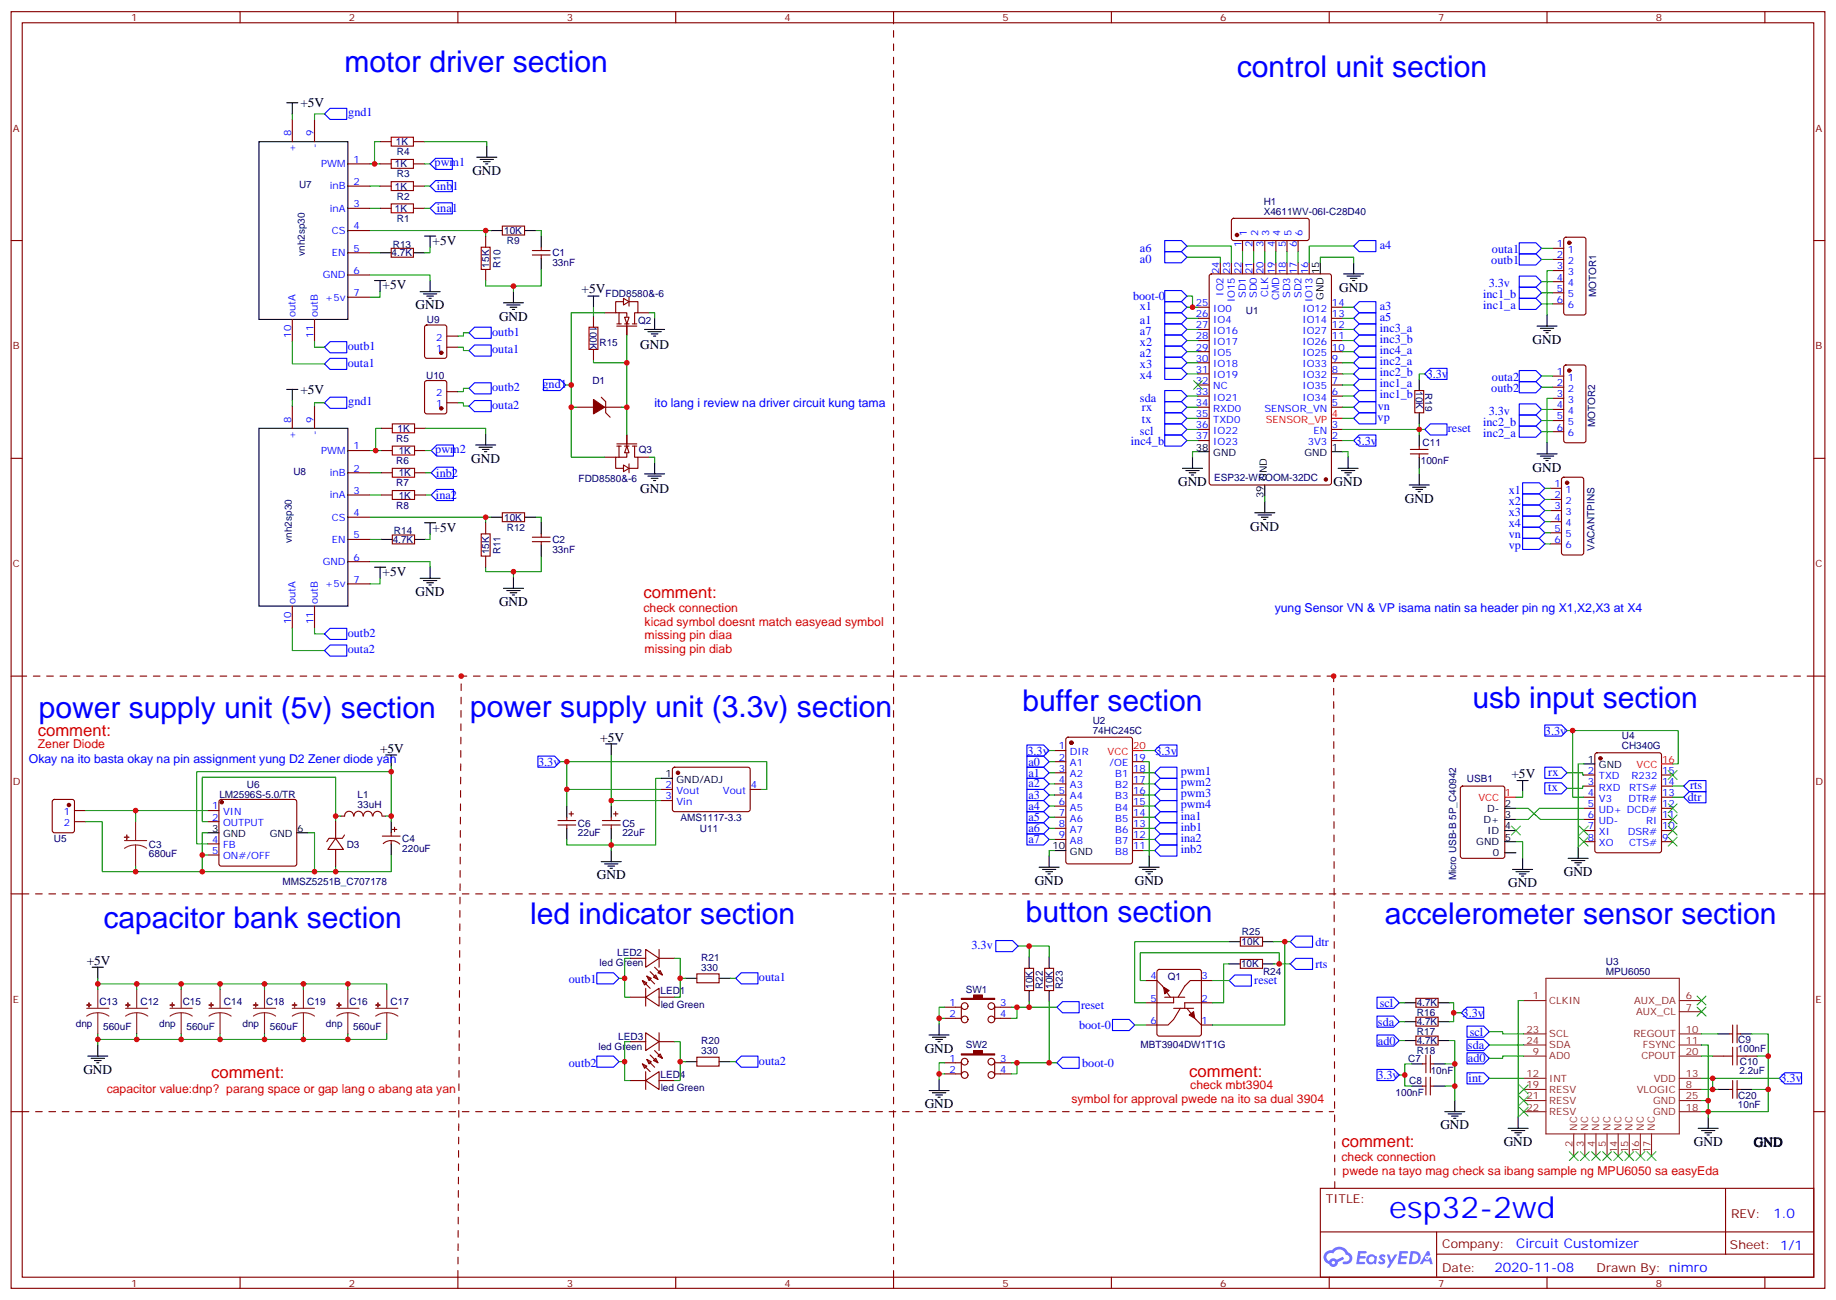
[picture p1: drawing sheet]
<svg xmlns="http://www.w3.org/2000/svg" width="583mm" height="413mm" viewBox="0 0 583 413" stroke-linecap="round" stroke-linejoin="round" font-family="sans-serif">
<defs><g id="words">
<g font-size="9.5" fill="#00f">
<text x="109.4" y="22.8">motor driver section</text>
<text x="392.6" y="24.5">control unit section</text>
<text x="149.2" y="227.7">power supply unit (3.3v) section</text>
<text x="324.6" y="225.6">buffer section</text>
<text x="467.4" y="224.9">usb input section</text>
<text x="12.3" y="228.1">power supply unit (5v) section</text>
<text x="168.3" y="293.3">led indicator section</text>
<text x="325.6" y="292.6">button section</text>
<text x="439.6" y="293.3">accelerometer sensor section</text>
<text x="32.8" y="294.7">capacitor bank section</text>
<text x="441" y="386.8">esp32-2wd</text>
</g>
<g font-size="5.3" fill="#f00">
<text x="204.3" y="190">comment:</text>
<text x="12" y="233.7">comment:</text>
<text x="67" y="342.4">comment:</text>
<text x="377.5" y="342">comment:</text>
<text x="425.8" y="364.2">comment:</text>
</g>
<g font-size="4.2">
<text x="95.4" y="34.1">+5V</text>
<text x="149.9" y="55.6">GND</text>
<text x="137.3" y="77.8">+5V</text>
<text x="121.5" y="91.9">+5V</text>
<text x="184.6" y="92.9">+5V</text>
<text x="425.1" y="92.6">GND</text>
<text x="131.9" y="98.2">GND</text>
<text x="158.4" y="101.8">GND</text>
<text x="203.2" y="110.7">GND</text>
<text x="486.5" y="109.2">GND</text>
<text x="95.4" y="125.1">+5V</text>
<text x="149.6" y="146.9">GND</text>
<text x="486.5" y="149.8">GND</text>
<text x="373.9" y="154.3">GND</text>
<text x="423.3" y="154.3">GND</text>
<text x="203.2" y="156.5">GND</text>
<text x="445.9" y="159.6">GND</text>
<text x="137.3" y="168.8">+5V</text>
<text x="396.9" y="168.5">GND</text>
<text x="121.5" y="182.9">+5V</text>
<text x="131.9" y="189.3">GND</text>
<text x="158.4" y="192.4">GND</text>
<text x="120.6" y="239">+5V</text>
<text x="190.5" y="235.5">+5V</text>
<text x="479.8" y="247.1">+5V</text>
<text x="189.4" y="279.2">GND</text>
<text x="328.4" y="281">GND</text>
<text x="360.2" y="281">GND</text>
<text x="478.7" y="281.7">GND</text>
<text x="496.4" y="278.2">GND</text>
<text x="27.5" y="306.4">+5V</text>
<text x="293.5" y="334.3">GND</text>
<text x="26.5" y="341">GND</text>
<text x="293.5" y="351.9">GND</text>
<text x="457.2" y="358.6">GND</text>
<text x="477.3" y="363.9">GND</text>
<text x="537.6" y="363.9">GND</text>
<text x="556.7" y="364.2">GND</text>
</g>
<g font-size="4.2" fill="#00f">
<text x="562.9" y="386.6">1.0</text>
<text x="481.3" y="396.1">Circuit Customizer</text>
<text x="474.4" y="403.9">2020-11-08</text>
</g>
<g font-size="3.9" fill="#00f">
<text x="110.5" y="36.7">gnd1</text>
<text x="138" y="52.6">pwm1</text>
<text x="138.7" y="60.3">inb1</text>
<text x="138.7" y="67.4">ina1</text>
<text x="361.8" y="83.4">a0</text>
<text x="361.8" y="79.9">a6</text>
<text x="438" y="78.9">a4</text>
<text x="473.4" y="84">outb1</text>
<text x="473.6" y="80.5">outa1</text>
<text x="359.7" y="95.3">boot-0</text>
<text x="470.8" y="94.7">inc1_b</text>
<text x="472.5" y="91.1">3.3v</text>
<text x="361.8" y="98.4">x1</text>
<text x="438" y="101.8">a5</text>
<text x="438" y="98.3">a3</text>
<text x="470.8" y="98.2">inc1_a</text>
<text x="156.2" y="106.6">outb1</text>
<text x="361.8" y="102.8">a1</text>
<text x="361.8" y="106.4">a7</text>
<text x="438" y="105.4">inc3_a</text>
<text x="110.4" y="111.2">outb1</text>
<text x="156.2" y="112.2">outa1</text>
<text x="361.8" y="109.9">x2</text>
<text x="361.8" y="113.4">a2</text>
<text x="438" y="112.4">inc4_a</text>
<text x="438" y="108.9">inc3_b</text>
<text x="110.4" y="116.4">outa1</text>
<text x="361.8" y="116.9">x3</text>
<text x="438" y="119.5">inc2_b</text>
<text x="438" y="115.9">inc2_a</text>
<text x="452.9" y="120">3.3v</text>
<text x="156.2" y="124.2">outb2</text>
<text x="172.2" y="123.1">gnd1</text>
<text x="361.8" y="120.5">x4</text>
<text x="438" y="123">inc1_a</text>
<text x="473.4" y="124.5">outb2</text>
<text x="473.6" y="121">outa2</text>
<text x="110.5" y="128.4">gnd1</text>
<text x="156.2" y="129.9">outa2</text>
<text x="207.8" y="129.3">ito lang i review na driver circuit kung tama</text>
<text x="361.8" y="127.5">sda</text>
<text x="362.5" y="130.6">rx</text>
<text x="437.3" y="130.1">vn</text>
<text x="438" y="126.5">inc1_b</text>
<text x="472.5" y="131.7">3.3v</text>
<text x="362.5" y="134.4">tx</text>
<text x="437.3" y="133.6">vp</text>
<text x="459.6" y="137.2">reset</text>
<text x="470.8" y="135.3">inc2_b</text>
<text x="138.2" y="144">pwm2</text>
<text x="359" y="141.1">inc4_b</text>
<text x="361.8" y="138.1">scl</text>
<text x="430.3" y="141.1">3.3v</text>
<text x="470.8" y="138.8">inc2_a</text>
<text x="138.5" y="151.4">inb2</text>
<text x="138.4" y="158.4">ina2</text>
<text x="478.9" y="156.8">x1</text>
<text x="478.9" y="160.3">x2</text>
<text x="478.9" y="163.9">x3</text>
<text x="478.9" y="167.4">x4</text>
<text x="478.9" y="170.9">vn</text>
<text x="478.9" y="174.4">vp</text>
<text x="404.6" y="194.2">yung Sensor VN &amp; VP isama natin sa header pin ng X1,X2,X3 at X4</text>
<text x="110.4" y="202.2">outb2</text>
<text x="110.4" y="207.5">outa2</text>
<text x="490.4" y="233.2">3.3v</text>
<text x="326.1" y="239.6">3.3v</text>
<text x="366.8" y="239.6">3.3v</text>
<text x="9.2" y="242.2">Okay na ito basta okay na pin assignment yung D2 Zener diode yan</text>
<text x="170.8" y="243.1">3.3v</text>
<text x="326.5" y="243.1">a0</text>
<text x="326.5" y="246.6">a1</text>
<text x="326.5" y="249.8">a2</text>
<text x="374.8" y="246.1">pwm1</text>
<text x="374.8" y="249.6">pwm2</text>
<text x="491.5" y="246.3">rx</text>
<text x="491.5" y="251.2">tx</text>
<text x="536.5" y="250.5">rts</text>
<text x="326.5" y="253.7">a3</text>
<text x="326.5" y="257.2">a4</text>
<text x="374.8" y="253.2">pwm3</text>
<text x="374.8" y="256.7">pwm4</text>
<text x="535.8" y="254.4">dtr</text>
<text x="326.5" y="260.7">a5</text>
<text x="374.8" y="260.2">ina1</text>
<text x="374.8" y="263.7">inb1</text>
<text x="326.5" y="264.3">a6</text>
<text x="326.5" y="267.8">a7</text>
<text x="374.8" y="267.3">ina2</text>
<text x="374.8" y="270.8">inb2</text>
<text x="308.4" y="301.3">3.3v</text>
<text x="417.5" y="300.2">dtr</text>
<text x="240.9" y="311.5">outa1</text>
<text x="417.5" y="307.3">rts</text>
<text x="180.6" y="312.2">outb1</text>
<text x="398.1" y="312.6">reset</text>
<text x="343.1" y="320.3">reset</text>
<text x="438" y="319.6">scl</text>
<text x="464.3" y="322.8">3.3v</text>
<text x="342.5" y="326.7">boot-0</text>
<text x="437.4" y="325.6">sda</text>
<text x="466.5" y="328.8">scl</text>
<text x="437.4" y="331.6">ad0</text>
<text x="466" y="333">sda</text>
<text x="180.6" y="338.7">outb2</text>
<text x="240.9" y="338">outa2</text>
<text x="343.5" y="338.7">boot-0</text>
<text x="466" y="337.3">ad0</text>
<text x="437.2" y="342.6">3.3v</text>
<text x="466.2" y="343.6">int</text>
<text x="565.2" y="343.6">3.3v</text>
</g>
<g font-size="3.9" fill="#f00">
<text x="204.3" y="194.2">check connection</text>
<text x="204.6" y="198.8">kicad symbol doesnt match easyead symbol</text>
<text x="204.6" y="203">missing pin diaa</text>
<text x="204.6" y="207.3">missing pin diab</text>
<text x="12" y="237.6">Zener Diode</text>
<text x="33.9" y="347">capacitor value:dnp? parang space or gap lang o abang ata yan</text>
<text x="377.8" y="345.9">check mbt3904</text>
<text x="340.1" y="350.1">symbol for approval pwede na ito sa dual 3904</text>
<text x="425.8" y="368.5">check connection</text>
<text x="426.2" y="373.1">pwede na tayo mag check sa ibang sample ng MPU6050 sa easyEda</text>
</g>
<g font-size="3.9" fill="#800">
<text x="420.9" y="381.9">TITLE:</text>
<text x="549.5" y="386.6">REV:</text>
<text x="457.8" y="396.1">Company:</text>
<text x="549.1" y="396.7">Sheet: 1/1</text>
<text x="457.8" y="403.8">Date:</text>
<text x="506.8" y="403.8">Drawn By: nimro</text>
</g>
<g font-size="3.2" fill="#800">
<text x="41.6" y="6.7">1</text>
<text x="110.8" y="6.7">2</text>
<text x="179.9" y="6.7">3</text>
<text x="249.1" y="6.7">4</text>
<text x="318.2" y="6.7">5</text>
<text x="387.3" y="6.7">6</text>
<text x="456.5" y="6.7">7</text>
<text x="525.6" y="6.7">8</text>
<text x="4.1" y="41.8">A</text>
<text x="576.3" y="41.8">A</text>
<text x="4.1" y="110.9">B</text>
<text x="576.3" y="110.9">B</text>
<text x="4.1" y="180.1">C</text>
<text x="576.3" y="180.1">C</text>
<text x="4.1" y="249.2">D</text>
<text x="576.3" y="249.2">D</text>
<text x="4.1" y="318.4">E</text>
<text x="576.3" y="318.4">E</text>
<text x="41.6" y="408.5">1</text>
<text x="110.8" y="408.5">2</text>
<text x="179.9" y="408.5">3</text>
<text x="249.1" y="408.5">4</text>
<text x="318.2" y="408.5">5</text>
<text x="387.3" y="408.5">6</text>
<text x="456.5" y="408.5">7</text>
<text x="525.6" y="408.5">8</text>
</g>
<g font-size="3.2" fill="#00f">
<text x="92.4" y="43.2" transform="rotate(-90 92.4 43.2)">8</text>
<text x="99.5" y="43.2" transform="rotate(-90 99.5 43.2)">9</text>
<text x="100.9" y="47.1" transform="rotate(-90 100.9 47.1)">-</text>
<text x="93.8" y="48.3" transform="rotate(-90 93.8 48.3)">+</text>
<text x="102" y="53.1">PWM</text>
<text x="112.2" y="51.7">1</text>
<text x="112.2" y="58.7">2</text>
<text x="104.7" y="60.1">inB</text>
<text x="112.2" y="65.8">3</text>
<text x="104.7" y="67.2">inA</text>
<text x="105.3" y="74.3">CS</text>
<text x="112.2" y="72.8">4</text>
<text x="395.8" y="75.1" transform="rotate(-90 395.8 75.1)">1</text>
<text x="399.3" y="75.1" transform="rotate(-90 399.3 75.1)">2</text>
<text x="402.9" y="75.1" transform="rotate(-90 402.9 75.1)">3</text>
<text x="406.4" y="75.1" transform="rotate(-90 406.4 75.1)">4</text>
<text x="409.9" y="75.1" transform="rotate(-90 409.9 75.1)">5</text>
<text x="413.5" y="75.1" transform="rotate(-90 413.5 75.1)">6</text>
<text x="105.3" y="81.3">EN</text>
<text x="112.2" y="79.9">5</text>
<text x="394.1" y="78.6" transform="rotate(-90 394.1 78.6)">1</text>
<text x="397.6" y="78.6" transform="rotate(-90 397.6 78.6)">2</text>
<text x="401.1" y="78.6" transform="rotate(-90 401.1 78.6)">3</text>
<text x="404.6" y="78.6" transform="rotate(-90 404.6 78.6)">4</text>
<text x="408.2" y="78.6" transform="rotate(-90 408.2 78.6)">5</text>
<text x="411.7" y="78.6" transform="rotate(-90 411.7 78.6)">6</text>
<text x="494.2" y="78.5">1</text>
<text x="494.2" y="82">2</text>
<text x="497.7" y="80.3">1</text>
<text x="497.7" y="83.8">2</text>
<text x="102.4" y="88.4">GND</text>
<text x="112.2" y="87">6</text>
<text x="387" y="87.1" transform="rotate(-90 387 87.1)">24</text>
<text x="390.5" y="87.1" transform="rotate(-90 390.5 87.1)">23</text>
<text x="394.1" y="87.1" transform="rotate(-90 394.1 87.1)">22</text>
<text x="397.6" y="87.1" transform="rotate(-90 397.6 87.1)">21</text>
<text x="401.1" y="87.1" transform="rotate(-90 401.1 87.1)">20</text>
<text x="404.6" y="87.1" transform="rotate(-90 404.6 87.1)">19</text>
<text x="408.2" y="87.1" transform="rotate(-90 408.2 87.1)">18</text>
<text x="411.7" y="87.1" transform="rotate(-90 411.7 87.1)">17</text>
<text x="415.2" y="87.1" transform="rotate(-90 415.2 87.1)">16</text>
<text x="494.2" y="85.5">3</text>
<text x="494.2" y="89.1">4</text>
<text x="497.7" y="87.3">3</text>
<text x="103.2" y="95.4">+5v</text>
<text x="112.2" y="94">7</text>
<text x="388.4" y="93.9" transform="rotate(-90 388.4 93.9)">IO2</text>
<text x="391.9" y="95.9" transform="rotate(-90 391.9 95.9)">IO15</text>
<text x="395.5" y="94.6" transform="rotate(-90 395.5 94.6)">SD1</text>
<text x="399" y="94.6" transform="rotate(-90 399 94.6)">SD0</text>
<text x="402.5" y="94.2" transform="rotate(-90 402.5 94.2)">CLK</text>
<text x="406" y="95.4" transform="rotate(-90 406 95.4)">CMD</text>
<text x="409.6" y="94.6" transform="rotate(-90 409.6 94.6)">SD3</text>
<text x="413.1" y="94.6" transform="rotate(-90 413.1 94.6)">SD2</text>
<text x="416.6" y="95.9" transform="rotate(-90 416.6 95.9)">IO13</text>
<text x="494.2" y="92.6">5</text>
<text x="497.7" y="90.8">4</text>
<text x="497.7" y="94.4">5</text>
<text x="93.8" y="100.7" transform="rotate(-90 93.8 100.7)">outA</text>
<text x="100.9" y="100.7" transform="rotate(-90 100.9 100.7)">outB</text>
<text x="379.6" y="100.7">26</text>
<text x="379.6" y="97.2">25</text>
<text x="385.1" y="99">IO0</text>
<text x="413.5" y="99">IO12</text>
<text x="422.8" y="97.2">14</text>
<text x="422.8" y="100.7">13</text>
<text x="494.2" y="96.1">6</text>
<text x="497.7" y="97.9">6</text>
<text x="92.4" y="107.2" transform="rotate(-90 92.4 107.2)">10</text>
<text x="99.5" y="107.2" transform="rotate(-90 99.5 107.2)">11</text>
<text x="379.6" y="107.8">28</text>
<text x="379.6" y="104.2">27</text>
<text x="385.1" y="106">IO16</text>
<text x="385.1" y="102.5">IO4</text>
<text x="413.5" y="102.5">IO14</text>
<text x="413.5" y="106">IO27</text>
<text x="422.8" y="104.2">12</text>
<text x="422.8" y="107.8">11</text>
<text x="138.5" y="111.7">1</text>
<text x="138.5" y="108.1">2</text>
<text x="379.6" y="111.3">29</text>
<text x="385.1" y="113.1">IO5</text>
<text x="385.1" y="109.5">IO17</text>
<text x="413.5" y="109.5">IO26</text>
<text x="413.5" y="113.1">IO25</text>
<text x="422.8" y="111.3">10</text>
<text x="379.6" y="118.4">31</text>
<text x="379.6" y="114.8">30</text>
<text x="385.1" y="116.6">IO18</text>
<text x="413.5" y="116.6">IO33</text>
<text x="422.8" y="114.8">9</text>
<text x="422.8" y="118.4">8</text>
<text x="494.2" y="119.1">1</text>
<text x="138.5" y="125.8">2</text>
<text x="379.6" y="125.4">33</text>
<text x="379.6" y="121.9">32</text>
<text x="385.1" y="123.6">NC</text>
<text x="385.1" y="120.1">IO19</text>
<text x="413.5" y="120.1">IO32</text>
<text x="413.5" y="123.6">IO35</text>
<text x="422.8" y="121.9">7</text>
<text x="422.8" y="125.4">6</text>
<text x="494.2" y="122.6">2</text>
<text x="497.7" y="120.8">1</text>
<text x="497.7" y="124.4">2</text>
<text x="138.5" y="129.3">1</text>
<text x="379.6" y="128.9">34</text>
<text x="385.1" y="130.7">RXD0</text>
<text x="385.1" y="127.2">IO21</text>
<text x="401.3" y="130.7">SENSOR_VN</text>
<text x="413.5" y="127.2">IO34</text>
<text x="422.8" y="128.9">5</text>
<text x="494.2" y="126.1">3</text>
<text x="494.2" y="129.6">4</text>
<text x="497.7" y="127.9">3</text>
<text x="497.7" y="131.4">4</text>
<text x="92.4" y="134.2" transform="rotate(-90 92.4 134.2)">8</text>
<text x="99.5" y="134.2" transform="rotate(-90 99.5 134.2)">9</text>
<text x="379.6" y="136">36</text>
<text x="379.6" y="132.5">35</text>
<text x="385.1" y="137.8">IO22</text>
<text x="385.1" y="134.2">TXD0</text>
<text x="416.9" y="137.8">EN</text>
<text x="422.8" y="136">3</text>
<text x="494.2" y="133.2">5</text>
<text x="494.2" y="136.7">6</text>
<text x="497.7" y="134.9">5</text>
<text x="93.8" y="139.3" transform="rotate(-90 93.8 139.3)">+</text>
<text x="100.9" y="138.1" transform="rotate(-90 100.9 138.1)">-</text>
<text x="112.2" y="142.7">1</text>
<text x="379.6" y="139.5">37</text>
<text x="385.1" y="141.3">IO23</text>
<text x="415.1" y="141.3">3V3</text>
<text x="422.8" y="139.5">2</text>
<text x="497.7" y="138.5">6</text>
<text x="102" y="144.1">PWM</text>
<text x="112.2" y="149.8">2</text>
<text x="104.7" y="151.2">inB</text>
<text x="493.5" y="154.7">1</text>
<text x="104.7" y="158.2">inA</text>
<text x="112.2" y="156.8">3</text>
<text x="493.5" y="158.2">2</text>
<text x="493.5" y="161.7">3</text>
<text x="497" y="156.5">1</text>
<text x="497" y="160">2</text>
<text x="105.3" y="165.3">CS</text>
<text x="112.2" y="163.9">4</text>
<text x="493.5" y="165.3">4</text>
<text x="497" y="163.5">3</text>
<text x="497" y="167">4</text>
<text x="105.3" y="172.3">EN</text>
<text x="112.2" y="170.9">5</text>
<text x="493.5" y="168.8">5</text>
<text x="493.5" y="172.3">6</text>
<text x="497" y="170.6">5</text>
<text x="102.4" y="179.4">GND</text>
<text x="112.2" y="178">6</text>
<text x="497" y="174.1">6</text>
<text x="112.2" y="185">7</text>
<text x="93.8" y="191.7" transform="rotate(-90 93.8 191.7)">outA</text>
<text x="100.9" y="191.7" transform="rotate(-90 100.9 191.7)">outB</text>
<text x="103.2" y="186.4">+5v</text>
<text x="92.4" y="198.2" transform="rotate(-90 92.4 198.2)">10</text>
<text x="99.5" y="198.2" transform="rotate(-90 99.5 198.2)">11</text>
<text x="336.1" y="237.9">1</text>
<text x="339.6" y="239.7">DIR</text>
<text x="336.1" y="241.5">2</text>
<text x="336.1" y="245">3</text>
<text x="339.6" y="243.2">A1</text>
<text x="352.2" y="243.2">/OE</text>
<text x="359.7" y="245">18</text>
<text x="359.7" y="241.5">19</text>
<text x="504" y="245.7">2</text>
<text x="527.6" y="245.7">15</text>
<text x="211.2" y="250.3">2</text>
<text x="238.3" y="250.3">4</text>
<text x="336.1" y="248.5">4</text>
<text x="339.6" y="246.8">A2</text>
<text x="339.6" y="250.3">A3</text>
<text x="354" y="250.3">B2</text>
<text x="354" y="246.8">B1</text>
<text x="359.7" y="248.5">17</text>
<text x="504" y="249.2">3</text>
<text x="507.5" y="247.5">TXD</text>
<text x="507.5" y="251">RXD</text>
<text x="517.2" y="251">RTS#</text>
<text x="517.8" y="247.5">R232</text>
<text x="527.6" y="249.2">14</text>
<text x="67.3" y="257">1</text>
<text x="211.2" y="253.8">3</text>
<text x="214.7" y="252.1">Vout</text>
<text x="214.7" y="255.6">Vin</text>
<text x="229.5" y="252.1">Vout</text>
<text x="336.1" y="252.1">5</text>
<text x="336.1" y="255.6">6</text>
<text x="339.6" y="253.8">A4</text>
<text x="339.6" y="257.4">A5</text>
<text x="354" y="257.4">B4</text>
<text x="354" y="253.8">B3</text>
<text x="359.7" y="255.6">15</text>
<text x="359.7" y="252.1">16</text>
<text x="504" y="252.8">4</text>
<text x="504" y="256.3">5</text>
<text x="507.5" y="254.5">V3</text>
<text x="516.9" y="254.5">DTR#</text>
<text x="527.6" y="256.3">12</text>
<text x="527.6" y="252.8">13</text>
<text x="20.3" y="258.8">1</text>
<text x="20.3" y="262.3">2</text>
<text x="67.3" y="260.5">2</text>
<text x="70.8" y="258.8">VIN</text>
<text x="70.8" y="262.3">OUTPUT</text>
<text x="336.1" y="259.1">7</text>
<text x="336.1" y="262.6">8</text>
<text x="339.6" y="260.9">A6</text>
<text x="354" y="260.9">B5</text>
<text x="359.7" y="262.6">13</text>
<text x="359.7" y="259.1">14</text>
<text x="504" y="259.8">6</text>
<text x="504" y="263.3">7</text>
<text x="507.5" y="258.1">UD+ DCD#</text>
<text x="507.5" y="261.6">UD-</text>
<text x="522.6" y="261.6">RI</text>
<text x="527.6" y="263.3">10</text>
<text x="527.6" y="259.8">11</text>
<text x="67.3" y="267.6">4</text>
<text x="70.8" y="269.3">FB</text>
<text x="336.1" y="266.2">9</text>
<text x="339.6" y="264.4">A7</text>
<text x="339.6" y="267.9">A8</text>
<text x="354" y="267.9">B7</text>
<text x="354" y="264.4">B6</text>
<text x="359.7" y="269.7">11</text>
<text x="359.7" y="266.2">12</text>
<text x="504" y="266.9">8</text>
<text x="507.5" y="265.1">XI</text>
<text x="507.5" y="268.6">XO</text>
<text x="516.7" y="265.1">DSR#</text>
<text x="517.2" y="268.6">CTS#</text>
<text x="527.6" y="266.9">9</text>
<text x="67.3" y="271.1">5</text>
<text x="70.8" y="272.9">ON#/OFF</text>
<text x="354" y="271.5">B8</text>
<text x="365.2" y="311">4</text>
<text x="381.4" y="311">3</text>
<text x="301.4" y="319.4">1</text>
<text x="301.4" y="323">2</text>
<text x="317.5" y="319.4">3</text>
<text x="317.5" y="323">4</text>
<text x="365.2" y="318">5</text>
<text x="381.4" y="318">2</text>
<text x="365.2" y="325.1">6</text>
<text x="381.4" y="325.1">1</text>
<text x="301.4" y="337.1">1</text>
<text x="301.4" y="340.6">2</text>
<text x="317.5" y="337.1">3</text>
<text x="317.5" y="340.6">4</text>
</g>
<g font-size="3.2" fill="#000080">
<text x="125.7" y="46.1">1K</text>
<text x="125.3" y="53.2">1K</text>
<text x="126" y="49.3">R4</text>
<text x="94.9" y="59.6">U7</text>
<text x="126" y="56.3">R3</text>
<text x="125.3" y="60.2">1K</text>
<text x="126" y="63.4">R2</text>
<text x="401.1" y="65.1">H1</text>
<text x="125.3" y="67.3">1K</text>
<text x="126" y="70.4">R1</text>
<text x="401.1" y="68.3">X4611WV-06I-C28D40</text>
<text x="160" y="74.3">10K</text>
<text x="160.9" y="77.5">R9</text>
<text x="96.8" y="81.3" transform="rotate(-90 96.8 81.3)">vnh2sp30</text>
<text x="124.3" y="81.4">4.7K</text>
<text x="124.7" y="78.6">R13</text>
<text x="175.3" y="81.4">C1</text>
<text x="155.3" y="85" transform="rotate(-90 155.3 85)">15K</text>
<text x="158.8" y="85" transform="rotate(-90 158.8 85)">R10</text>
<text x="175.3" y="84.6">33nF</text>
<text x="192.2" y="94.4">FDD8580&amp;-6</text>
<text x="506.7" y="94.3" transform="rotate(-90 506.7 94.3)">MOTOR1</text>
<text x="395.5" y="99.8">U1</text>
<text x="135.5" y="102.6">U9</text>
<text x="187.2" y="103.6" transform="rotate(90 187.2 103.6)">100K</text>
<text x="202.6" y="102.9">Q2</text>
<text x="190.3" y="110">R15</text>
<text x="135.3" y="120.2">U10</text>
<text x="188" y="122">D1</text>
<text x="449.4" y="124.2" transform="rotate(90 449.4 124.2)">10K</text>
<text x="452.4" y="124.9" transform="rotate(90 452.4 124.9)">R19</text>
<text x="126.2" y="137.1">1K</text>
<text x="506.3" y="135.6" transform="rotate(-90 506.3 135.6)">MOTOR2</text>
<text x="125.8" y="140.3">R5</text>
<text x="202.8" y="143.8">Q3</text>
<text x="451.6" y="141.7">C11</text>
<text x="125.7" y="147.4">R6</text>
<text x="126.6" y="144.2">1K</text>
<text x="451" y="147.4">100nF</text>
<text x="93.1" y="151">U8</text>
<text x="125.7" y="154.4">R7</text>
<text x="126.6" y="151.2">1K</text>
<text x="183.6" y="153.1">FDD8580&amp;-6</text>
<text x="385.4" y="152.7">ESP32-WROOM-32DC</text>
<text x="125.7" y="161.5">R8</text>
<text x="126.6" y="158.3">1K</text>
<text x="160" y="165.4">10K</text>
<text x="92.6" y="172.3" transform="rotate(-90 92.6 172.3)">vnh2sp30</text>
<text x="124.7" y="172.4">4.7K</text>
<text x="125" y="169.6">R14</text>
<text x="160.9" y="168.5">R12</text>
<text x="175.3" y="172.4">C2</text>
<text x="155.3" y="176" transform="rotate(-90 155.3 176)">15K</text>
<text x="158.8" y="176.1" transform="rotate(-90 158.8 176.1)">R11</text>
<text x="175.3" y="175.6">33nF</text>
<text x="506.1" y="175" transform="rotate(-90 506.1 175)">VACANTPINS</text>
<text x="346.8" y="233">74HC245C</text>
<text x="346.9" y="229.8">U2</text>
<text x="514.8" y="237.7">CH340G</text>
<text x="514.8" y="234.7">U4</text>
<text x="78.3" y="250.1">U6</text>
<text x="465.6" y="248.3">USB1</text>
<text x="69.6" y="253.3">LM2596S-5.0/TR</text>
<text x="113.5" y="256.5">33uH</text>
<text x="113.5" y="253.4">L1</text>
<text x="183.4" y="262.4">C6</text>
<text x="197.6" y="262.4">C5</text>
<text x="216" y="260.6">AMS1117-3.3</text>
<text x="17.1" y="267.5">U5</text>
<text x="47.3" y="269.1">C3</text>
<text x="110.1" y="269.1">D3</text>
<text x="127.7" y="267.4">C4</text>
<text x="183.4" y="265.5">22uF</text>
<text x="197.6" y="265.5">22uF</text>
<text x="222.2" y="264.1">U11</text>
<text x="47.3" y="272.2">680uF</text>
<text x="127.7" y="270.5">220uF</text>
<text x="89.7" y="281.1">MMSZ5251B_C707178</text>
<text x="462.2" y="279.5" transform="rotate(-90 462.2 279.5)">Micro USB-B 5P_C40942</text>
<text x="394.2" y="296.9">R25</text>
<text x="195.9" y="303.6">LED2</text>
<text x="222.6" y="305.1">R21</text>
<text x="394.1" y="300">10K</text>
<text x="190.3" y="306.8">led Green</text>
<text x="222.6" y="308.2">330</text>
<text x="370.7" y="311.1">Q1</text>
<text x="393.9" y="307.1">10K</text>
<text x="400.9" y="309.7">R24</text>
<text x="509.8" y="309.6">MPU6050</text>
<text x="509.8" y="306.4">U3</text>
<text x="209.7" y="315.6">LED1</text>
<text x="306.5" y="315.3">SW1</text>
<text x="327.8" y="313.9" transform="rotate(-90 327.8 313.9)">10K</text>
<text x="331" y="314" transform="rotate(-90 331 314)">R22</text>
<text x="334.2" y="313.9" transform="rotate(-90 334.2 313.9)">10K</text>
<text x="337.3" y="314" transform="rotate(-90 337.3 314)">R23</text>
<text x="31.6" y="319.2">C13</text>
<text x="44.6" y="319.2">C12</text>
<text x="58" y="319.2">C15</text>
<text x="71.1" y="319.2">C14</text>
<text x="84.5" y="319.2">C18</text>
<text x="97.5" y="319.2">C19</text>
<text x="110.9" y="319.2">C16</text>
<text x="124" y="319.2">C17</text>
<text x="209.7" y="319.9">led Green</text>
<text x="449.7" y="319.5">4.7K</text>
<text x="449.8" y="322.6">R16</text>
<text x="24.1" y="326.2">dnp</text>
<text x="32.7" y="326.9">560uF</text>
<text x="50.5" y="326.2">dnp</text>
<text x="59.2" y="326.9">560uF</text>
<text x="77" y="326.2">dnp</text>
<text x="85.6" y="326.9">560uF</text>
<text x="103.4" y="326.2">dnp</text>
<text x="112.1" y="326.9">560uF</text>
<text x="449.7" y="325.5">4.7K</text>
<text x="449.8" y="328.6">R17</text>
<text x="190" y="333.3">led Green</text>
<text x="196.3" y="330.1">LED3</text>
<text x="222.6" y="334.6">330</text>
<text x="222.6" y="331.5">R20</text>
<text x="306.5" y="332.6">SW2</text>
<text x="362.1" y="332.6">MBT3904DW1T1G</text>
<text x="449.7" y="331.4">4.7K</text>
<text x="449.8" y="334.6">R18</text>
<text x="551.7" y="334">100nF</text>
<text x="551.8" y="331.2">C9</text>
<text x="447" y="337.2">C7</text>
<text x="454.2" y="341">10nF</text>
<text x="552.1" y="341.1">2.2uF</text>
<text x="552.3" y="338.2">C10</text>
<text x="209.7" y="342.1">LED4</text>
<text x="209.7" y="346.3">led Green</text>
<text x="447.3" y="344.2">C8</text>
<text x="443" y="348.1">100nF</text>
<text x="551.7" y="351.6">10nF</text>
<text x="551.8" y="348.8">C20</text>
</g>
<g font-size="3.2">
<text x="418.7" y="87.1" transform="rotate(-90 418.7 87.1)">15</text>
<text x="420.2" y="95.3" transform="rotate(-90 420.2 95.3)">GND</text>
<text x="379.6" y="143.1">38</text>
<text x="422.8" y="143.1">1</text>
<text x="385.1" y="144.8">GND</text>
<text x="414" y="144.8">GND</text>
<text x="402.2" y="152.7" transform="rotate(-90 402.2 152.7)">GND</text>
<text x="401.1" y="158.2" transform="rotate(-90 401.1 158.2)">39</text>
<text x="504" y="242.2">1</text>
<text x="507.5" y="243.9">GND</text>
<text x="211.2" y="246.8">1</text>
<text x="214.7" y="248.5">GND/ADJ</text>
<text x="472" y="257.7">D-</text>
<text x="477.7" y="256.3">2</text>
<text x="470.9" y="261.2">D+</text>
<text x="477.7" y="259.8">3</text>
<text x="477.7" y="263.3">4</text>
<text x="67.3" y="264.1">3</text>
<text x="70.8" y="265.8">GND</text>
<text x="85.6" y="265.8">GND</text>
<text x="94.4" y="264.1">6</text>
<text x="334.1" y="269.7">10</text>
<text x="468.6" y="268.3">GND</text>
<text x="472.1" y="264.8">ID</text>
<text x="477.7" y="266.9">5</text>
<text x="339.6" y="271.5">GND</text>
<text x="473.9" y="271.8">0</text>
</g>
<g font-size="3.2" fill="#f00">
<text x="401.8" y="134.2">SENSOR_VP</text>
<text x="422.8" y="132.5">4</text>
<text x="351.6" y="239.7">VCC</text>
<text x="359.7" y="237.9">20</text>
<text x="519.5" y="243.9">VCC</text>
<text x="527.6" y="242.2">16</text>
<text x="469.3" y="254.2">VCC</text>
<text x="477.7" y="252.8">1</text>
</g>
<g font-size="3.2" fill="#8d2323">
<text x="486.6" y="317.3">1</text>
<text x="535.2" y="317.3">6</text>
<text x="491.8" y="318.7">CLKIN</text>
<text x="518.7" y="318.7">AUX_DA</text>
<text x="519.3" y="322.3">AUX_CL</text>
<text x="535.2" y="320.9">7</text>
<text x="484.6" y="327.9">23</text>
<text x="491.8" y="329.3">SCL</text>
<text x="518.5" y="329.3">REGOUT</text>
<text x="535.2" y="327.9">10</text>
<text x="484.6" y="331.4">24</text>
<text x="486.6" y="335">9</text>
<text x="491.8" y="332.8">SDA</text>
<text x="521.5" y="332.8">FSYNC</text>
<text x="535.2" y="331.4">11</text>
<text x="535.2" y="335">20</text>
<text x="491.8" y="336.4">AD0</text>
<text x="521.1" y="336.4">CPOUT</text>
<text x="484.6" y="342">12</text>
<text x="484.6" y="345.5">19</text>
<text x="491.8" y="343.4">INT</text>
<text x="491.8" y="347">RESV</text>
<text x="519.5" y="347">VLOGIC</text>
<text x="524.9" y="343.4">VDD</text>
<text x="535.2" y="345.5">8</text>
<text x="535.2" y="342">13</text>
<text x="484.6" y="349.1">21</text>
<text x="484.6" y="352.6">22</text>
<text x="491.8" y="350.5">RESV</text>
<text x="524.7" y="350.5">GND</text>
<text x="535.2" y="352.6">18</text>
<text x="535.2" y="349.1">25</text>
<text x="491.8" y="354">RESV</text>
<text x="500.6" y="359" transform="rotate(-90 500.6 359)">NC</text>
<text x="504.1" y="359" transform="rotate(-90 504.1 359)">NC</text>
<text x="507.6" y="359" transform="rotate(-90 507.6 359)">NC</text>
<text x="511.2" y="359" transform="rotate(-90 511.2 359)">NC</text>
<text x="514.7" y="359" transform="rotate(-90 514.7 359)">NC</text>
<text x="518.2" y="359" transform="rotate(-90 518.2 359)">NC</text>
<text x="521.8" y="359" transform="rotate(-90 521.8 359)">NC</text>
<text x="524.7" y="354">GND</text>
<text x="525.3" y="359" transform="rotate(-90 525.3 359)">NC</text>
<text x="499.2" y="364.1" transform="rotate(-90 499.2 364.1)">2</text>
<text x="502.7" y="364.1" transform="rotate(-90 502.7 364.1)">3</text>
<text x="506.2" y="364.1" transform="rotate(-90 506.2 364.1)">4</text>
<text x="509.8" y="364.1" transform="rotate(-90 509.8 364.1)">5</text>
<text x="513.3" y="366.2" transform="rotate(-90 513.3 366.2)">14</text>
<text x="516.8" y="366.2" transform="rotate(-90 516.8 366.2)">15</text>
<text x="520.3" y="366.2" transform="rotate(-90 520.3 366.2)">16</text>
<text x="523.9" y="366.2" transform="rotate(-90 523.9 366.2)">17</text>
</g>
</g></defs>
<g fill="none" stroke="#870000" stroke-width=".35">
<path d="M3.5 3.7h575.8v405.3h-575.8zM7.1 7.2h568.6v398.3h-568.6zM76.2 3.7v3.5M145.3 3.7v3.5M214.5 3.7v3.5M283.6 3.7v3.5M352.8 3.7v3.5M421.9 3.7v3.5M491.1 3.7v3.5M560.2 3.7v3.5M3.5 76.4h3.6M575.7 76.4h3.6"/>
<path d="M3.5 145.5h3.6M575.7 145.5h3.6M3.5 214.7h3.6M575.7 214.7h3.6M3.5 283.8h3.6M575.7 283.8h3.6M3.5 353h3.6M575.7 353h3.6M419.1 377.3h156.6v28.2h-156.6zM547.7 377.3v20.9M419.1 391.1h156.5M456 398.2h119.6"/>
<path d="M456 391.1v14.2M76.2 405.5v3.5M145.3 405.5v3.5M214.5 405.5v3.5M283.6 405.5v3.5M352.8 405.5v3.5M421.9 405.5v3.5M491.1 405.5v3.5M560.2 405.5v3.5"/>
</g>
<g fill="#5487ff">
<path d="M438.1 398.5a1.22 1.22 0 0 1 1.7 .2l-.4 .6a.47 .47 0 0 0-.3-.4 .47 .47 0 0 0-.5 .2l.1 .2a1.14 1.14 0 0 1 .8 1.8 1.14 1.14 0 0 1-1.9 0l-.2-.2 .5-.6 .7 .5a.29 .29 0 0 0 .3-.3 .29 .29 0 0 0-.2-.3 1.04 1.04 0 0 1-.6-1.7z"/>
<path d="M431.1 397.2h2.3l.4 .2-.2 .5-1.8 .1-.1 .8h1.5l.3 .4-.3 .4h-1.6l-.2 1.1h1.7l.2 .3-.2 .3-2.6 .1z"/>
<path d="M444.2 397.2l2.7 .2-.1 .5-1.8 .1-.2 .8h1.6l.3 .4-.4 .4h-1.6l-.1 1.1h1.7l.2 .3-.2 .3-2.7 .1z"/>
<path d="M453 397.2h.7l.3 1.3-.6 .3a.69 .69 0 0 0-1 .3 .69 .69 0 0 0 .4 .9 .69 .69 0 0 0 .9-.6l.5-.2 .6 2.2h-.8l-.3-.9h-1.7l-.5 .9h-.8z"/>
<path d="M440.2 398.3h.8l.6 1.8 1.1-1.8h.9l-2.6 4.2h-.8l.9-1.5z"/>
<path d="M447.8 397.2l-.6 4.2h1.3a2.11 2.11 0 0 0 2.5-2.1 2.11 2.11 0 0 0-2.5-2.1zM448.5 398a1.43 1.43 0 0 1 1.6 1.6 1.43 1.43 0 0 1-2 1.1z"/>
<path d="M434.1 398.8a1.54 1.54 0 0 0-.1 2.2 1.54 1.54 0 0 0 2.1 .1l.7 .3 .3-2.3-.6-.3a1.49 1.49 0 0 0-2.4 0zM434.3 399.8a.95 .95 0 0 1 1.9 0 .95 .95 0 0 1-1.9 0z"/>
<path d="M420.8 397.6a2.18 2.18 0 0 0 1.1 3.7 1.44 1.44 0 0 0 1.6 .9 1.44 1.44 0 0 0 1.2-1.4l2-1.1-.5-.7-1.9 1a1.47 1.47 0 0 0-2.4 .4 1.39 1.39 0 0 1-.7-1.9 1.39 1.39 0 0 1 2-.5 2.12 2.12 0 0 1 2.2-1.3 2.12 2.12 0 0 1 1.9 1.7 1.14 1.14 0 0 1 1 1.4 1.14 1.14 0 0 1-1.6 .7 .43 .43 0 0 0-.5 .4 .43 .43 0 0 0 .4 .5 1.98 1.98 0 0 0 2.5-1.2 1.98 1.98 0 0 0-1.2-2.6 3.1 3.1 0 0 0-5.3-.6l-.9 .1zM422.7 400.9a.55 .55 0 0 1 1.1 0 .55 .55 0 0 1-1.1 0z"/>
<circle cx="453" cy="399.3" r=".26"/>
</g>
<g fill="none" stroke="#000" stroke-width=".35">
<path d="M82.2 45h28.2v56.4h-28.2zM419.1 83.4v3.6M380.3 143.4h3.5M401.5 154v3.5M422.6 143.4h3.6M477.7 256.6h3.5M502.7 242.5h3.5M66 264.4h3.5M94.2 264.4h3.5M334.8 270.1h3.5M477.7 260.2h3.5M477.7 263.7h3.5"/>
<path d="M477.7 267.2h3.5M477.7 270.8h3.5"/>
</g>
<g fill="none" stroke="#870000" stroke-width=".35">
<path d="M92.8 37.9v7.1M99.8 37.9v7.1M110.4 52h7.1M110.4 59.1h7.1M110.4 66.1h7.1M110.4 73.2h7.1M110.4 80.3h7.1M110.4 87.3h7.1M110.4 94.4h7.1M191.9 99.3h3.5M196.5 99.3v3.5M197.9 95.8h-2.5v3.5h3.6v7.1"/>
<path d="M199.7 94.4v2.8M199.7 95.8h2.8v3.5h-1.1v3.5M202.5 99.3h3.5M380.3 97.5h3.5M384.1 87.2l.4-.2h37.4l.7 .4v65.9l-.4 .6-37.7 .1-.6-.5-.1-65.8zM387.3 83.4v3.6M390.9 83.4v3.6M394.4 83.4v3.6M397.9 83.4v3.6M401.5 83.4v3.6M405 83.4v3.6M408.5 83.4v3.6"/>
<path d="M412 83.4v3.6M415.6 83.4v3.6M422.6 97.5h3.6M92.8 101.4v7.1M99.8 101.4v7.1M195.8 102.8h1.4M195.8 103.5h6.3M198.3 102.8h1.4M200.7 102.8h1.4M380.3 118.7h3.5M380.3 115.2h3.5M380.3 111.7h3.5"/>
<path d="M380.3 108.1h3.5M380.3 104.6h3.5M380.3 101.1h3.5M422.6 118.7h3.6M422.6 115.2h3.6M422.6 111.7h3.6M422.6 108.1h3.6M422.6 104.6h3.6M422.6 101.1h3.6M380.3 139.9h3.5M380.3 136.3h3.5M380.3 132.8h3.5"/>
<path d="M380.3 129.3h3.5M380.3 125.8h3.5M380.3 122.2h3.5M422.6 139.9h3.6M422.6 136.3h3.6M422.6 129.3h3.6M422.6 125.8h3.6M422.6 122.2h3.6M334.8 238.3h3.5M338.5 234.3l.5-.2h19.8l.6 .4 .1 39.1-.5 .6-20 .1-.6-.5-.1-39zM506.5 239.2l.4-.2h19.8l.6 .4 .1 30.7-.5 .6-20 .1-.6-.5-.1-30.6zM66 257.4h3.5"/>
<path d="M69.7 254l.5-.2h23.3l.5 .2 .2 .5v19.8l-.2 .5-.5 .2h-23.3l-.5-.2-.2-.5v-19.8zM334.8 241.8h3.5M334.8 245.4h3.5M334.8 248.9h3.5M334.8 252.4h3.5M334.8 255.9h3.5M334.8 259.5h3.5M359.5 241.8h3.5M359.5 245.4h3.5M359.5 248.9h3.5M359.5 252.4h3.5M359.5 255.9h3.5"/>
<path d="M359.5 259.5h3.5M463.8 249.8l.5-.2h12.7l.6 .4 .1 21.8-.5 .7h-12.9l-.7-.4-.1-21.8zM502.7 246.1h3.5M502.7 249.6h3.5M502.7 253.1h3.5M502.7 256.6h3.5M527.4 246.1h3.5M527.4 249.6h3.5M527.4 253.1h3.5M527.4 256.6h3.5M66 260.9h3.5M66 267.9h3.5"/>
<path d="M66 271.5h3.5M334.8 263h3.5M334.8 266.5h3.5M359.5 263h3.5M359.5 266.5h3.5M359.5 270.1h3.5M502.7 260.2h3.5M502.7 263.7h3.5M502.7 267.2h3.5M527.4 260.2h3.5M527.4 263.7h3.5M527.4 267.2h3.5"/>
<path d="M363.7 311.3h3.5l1.8 1.8 2.5 3.5M367.5 308l.4-.2h12.7l.7 .4 .1 20.1-.5 .6-13 .1-.6-.5-.1-20zM369.7 316.6h6.4M372.5 316.6v1.8h-8.8M384.9 318.4h-8.8v1.7M384.9 311.3h-7.1l-1.7 1.8-2.2 3.5M372.5 320.1h6.4M374.6 320.1l-2.1 3.6-1.7 1.7h-7.1M376.8 320.1l2.8 3.6 1.8 1.7h3.5"/>
</g>
<path d="M422.6 132.8h3.6M359.5 238.3h3.5M477.7 253.1h3.5M527.4 242.5h3.5" fill="none" stroke="#f00" stroke-width=".35"/>
<g fill="#870000" stroke="#870000" stroke-width=".35">
<path d="M369.4 313.4l1.7 1.1-1.4 1.1z"/>
<path d="M377.5 322.3l1.4-1.1 .3 2.1z"/>
<circle cx="420.9" cy="152.2" r=".53"/>
<circle cx="340.1" cy="235.8" r=".53"/>
<circle cx="508" cy="240.8" r=".53"/>
<circle cx="70.4" cy="254.7" r=".53"/>
</g>
<path d="M575.7 214.7h-568.6M7.1 283.8h568.6M7.1 353h416.2M423.7 377.3l-.4-162.6M145.3 405.5l1.1-190.8M283.6 405.5v-398.3" fill="none" stroke="#870000" stroke-width=".35" stroke-dasharray="2.1 2.1"/>
<g fill="#fff" stroke="#870000" stroke-width=".35">
<path d="M197.9 94.7l1.8 1.1-1.8 1z"/>
<path d="M198.3 100.7h1.4l-.7 2.1z"/>
</g>
<path d="M199 138.1v7.1h-3.6v3.5h2.5M191.9 145.2h3.5M195.8 141.6h1.4M195.8 140.9h6.3M196.5 141.6v3.6M198.3 141.6h1.4M199.7 147.3v2.8M200.7 141.6h1.4M201.4 141.6v3.6h1.1v3.5h-2.8M202.5 145.2h3.5" fill="none" stroke="#870000" stroke-width=".35"/>
<g fill="#fff" stroke="#870000" stroke-width=".35">
<path d="M197.9 147.6l1.8 1.1-1.8 1.1z"/>
<path d="M199 141.6l.7 2.2h-1.4z"/>
</g>
<g fill="none" stroke="#870000" stroke-width=".35">
<path d="M120.6 59.1h3.6M120.6 52h3.6M120.6 45h3.6M131.2 59.1h3.6M131.2 52h3.6M131.2 45h3.6M120.6 66.1h3.6M124.2 78.8h7v2.9h-7zM131.2 66.1h3.6M154.2 75v3.5M159.5 71.8h7v2.8h-7zM169 79.6h5.6"/>
<path d="M171.8 78.5v1.1M391.1 69.5l.5-.2 23.5 .1 .5 .6-.1 5.9-.6 .5-23.6-.1-.4-.6v-5.7zM394.4 76.4v3.5M397.9 76.4v3.5M401.5 76.4v3.5M405 76.4v3.5M408.5 76.4v3.5M412 76.4v3.5M492.8 78.8h3.6M496.6 75.5l.5-.2h5.6l.7 .4v23.6l-.4 .7h-5.9l-.7-.4v-23.6zM154.2 85.5v3.6M169 81h5.6"/>
<path d="M171.8 81v1M492.8 82.4h3.6M492.8 85.9h3.6M492.8 89.4h3.6M492.8 93h3.6M492.8 96.5h3.6M135 103.4l.5-.2h5.6l.7 .4v9.5l-.4 .6-5.9 .1-.7-.5v-9.4zM141.8 110.2h3.5M141.8 106.7h3.5M188.4 100.4v3.5M188.4 110.9v3.6M492.8 119.4h3.6"/>
<path d="M496.6 116.1l.5-.2h5.6l.7 .4v23.6l-.4 .6-5.9 .1-.7-.5v-23.5zM92.8 128.9v7.1M99.8 128.9v7.1M121 136h3.5M131.6 136h3.5M135 121l.5-.2h5.6l.7 .5v9.4l-.4 .7h-5.9l-.7-.5v-9.4zM141.8 127.9h3.5M141.8 124.4h3.5M183.1 129.3h5.3M190.9 126.1l1.4 1.4v3.6l1.4 1.4M191.9 129.3h5.3M449.1 124h2.8v7.1h-2.8z"/>
<path d="M492.8 122.9h3.6M492.8 126.5h3.6M492.8 130h3.6M492.8 133.5h3.6M492.8 137.1h3.6M110.4 143.1h7.1M110.4 150.1h7.1M110.4 157.2h7.1M121 143.1h3.5M121 150.1h3.5M121 157.2h3.5M131.6 143.1h3.5"/>
<path d="M131.6 150.1h3.5M131.6 157.2h3.5M447.7 144.1h5.6M447.7 142.7h5.6M450.5 141.6v1.1M450.5 144.1v1.1M492.1 155h3.6M492.1 158.6h3.6M495.9 151.7l.5-.2h5.6l.7 .4v23.6l-.5 .7h-5.8l-.7-.4v-23.6zM110.4 164.2h7.1M110.4 171.3h7.1M110.4 178.3h7.1"/>
<path d="M124.5 169.9h7.1v2.8h-7.1zM154.2 166v3.5M154.2 176.6v3.5M159.5 162.8h7v2.8h-7zM169 172h5.6M169 170.6h5.6M171.8 169.5v1.1M171.8 172v1M492.1 162.1h3.6M492.1 165.6h3.6M492.1 169.2h3.6M492.1 172.7h3.6"/>
<path d="M92.8 192.4v7.1M99.8 192.4v7.1M110.4 185.4h7.1M16.8 254l.5-.2h5.6l.7 .5v9.4l-.4 .7h-5.9l-.7-.5v-9.4zM23.6 257.4h3.6M108.3 259.1h1.1M109.4 259.1a1.41 1.41 0 0 1 1.4-1.5 1.41 1.41 0 0 1 1.4 1.5M112.4 259.1a1.41 1.41 0 0 1 1.4-1.5 1.41 1.41 0 0 1 1.4 1.5M115.4 259.1a1.41 1.41 0 0 1 1.4-1.5 1.41 1.41 0 0 1 1.4 1.5M118.4 259.1a1.41 1.41 0 0 1 1.4-1.5 1.41 1.41 0 0 1 1.4 1.5M121.4 259.1h1M179.9 259.5v1"/>
<path d="M180.6 258.4h1.4M181.3 257.7v1.4M194 259.5v1M194.7 258.4h1.4M195.4 257.7v1.4M209.9 250.6h3.5M209.9 254.2h3.5M213.7 243.8l.4-.2h23.6l.4 .7v13l-.7 .4-23.5-.1-.5-.6v-12.7zM238.1 250.6h3.6M23.6 260.9h3.6M106.5 266.2l2.5 3.5h-4.9zM106.5 260.9v5.3"/>
<path d="M106.5 269.7v5.3M109.4 265.1l-.7 1.1h-4.3l-.7 1M121.4 265.5h5.6M121.6 267.8a3.8 3.8 0 0 1 5.3 .2M124.2 264.4v1.1M124.2 266.9v1M124.5 263.3h1.4M125.2 262.6v1.5M177.1 260.5h5.6M177.1 261.9h5.6M179.9 261.9v1.1M191.2 260.5h5.6"/>
<path d="M191.2 261.9h5.6M194 261.9v1.1M393.7 297.6h7.1v2.8h-7.1zM200 316.6h5M200 304.3h5M203.9 311.3l1.4 .7-.7 .7zM203.9 311.3l2.5 2.5M205 316.6l4.2-2.8v5.6zM205 301.4l4.2 2.9-4.2 2.8zM205 313.8v5.6M205.3 309.9l1.4 .7-.7 .7zM205.3 309.9l2.5 2.5"/>
<path d="M206.4 308.5l2.4 2.5M207.4 310.3l.7-.7 .7 1.4zM207.8 307.1l2.5 2.5M208.8 308.9l.7-.7 .8 1.4zM209.2 316.6h4.9M209.2 304.3h4.9M209.2 301.4v5.7M221.2 309.2h7v2.8h-7zM299.9 319.8h5.3M305.2 319.4v4.3M315.7 319.8h5.3M315.7 319.4v4.3"/>
<path d="M325.3 307.4h2.8v7.1h-2.8zM331.6 307.4h2.8v7.1h-2.8zM393.7 304.6h7.1v2.8h-7.1zM449.4 317h7.1v2.8h-7.1zM200 330.7h5M203.9 337.8l1.4 .7-.7 .7zM203.9 337.8l2.5 2.5M205 327.9l4.2 2.8-4.2 2.9zM205.3 336.4l1.4 .7-.7 .7zM205.3 336.4l2.5 2.4M206.4 335l2.4 2.4M207.4 336.7l.7-.7 .7 1.4z"/>
<path d="M207.8 333.6l2.5 2.4M208.8 335.3l.7-.7 .8 1.4zM209.2 327.9v5.7M209.2 330.7h4.9M221.2 335.7h7v2.8h-7zM299.9 323.3h5.3M299.9 337.4h5.3M305.2 337.1v4.2M315.7 323.3h5.3M315.7 337.1v4.2M315.7 337.4h5.3M449.4 323h7.1v2.8h-7.1z"/>
<path d="M449.4 329h7.1v2.8h-7.1zM451.6 337.8h1M452.6 335v5.6M454 335v5.6M454 337.8h1.1M543.6 335.3h3.6M548.9 328.3h1.1M550 325.4v5.7M551.4 325.4v5.7M551.4 328.3h1M554.2 335.3h3.5M200 343.1h5"/>
<path d="M205 343.1l4.2-2.8v5.6zM205 340.3v5.6M209.2 343.1h4.9M299.9 341h5.3M315.7 341h5.3M451.6 344.8h1M452.6 342v5.7M454 342v5.7M454 344.8h1.1M548.9 345.9h1.1M550 343.1v5.6M551.4 343.1v5.6"/>
<path d="M551.4 345.9h1"/>
<circle cx="306.2" cy="319.4" r="1.06"/>
<circle cx="314.7" cy="319.4" r="1.06"/>
<circle cx="306.2" cy="337.1" r="1.06"/>
<circle cx="306.2" cy="323.7" r="1.06"/>
<circle cx="314.7" cy="337.1" r="1.06"/>
<circle cx="314.7" cy="323.7" r="1.06"/>
<circle cx="306.2" cy="341.3" r="1.06"/>
<circle cx="314.7" cy="341.3" r="1.06"/>
</g>
<g fill="none" stroke="#000" stroke-width=".35">
<path d="M91 32.6h3.5M92.8 32.6v3.6M151.3 49.9h6.4M152.4 50.6h4.2M153.5 51.3h2.1M154.2 52h.7M154.5 46.4v3.5M134.8 75h3.5M136.5 75v3.5M155.9 73.2h3.6M166.5 73.2h3.5M171.8 75v3.5"/>
<path d="M118.9 89.1h3.5M120.6 80.3h3.6M120.6 89.1v3.5M131.2 80.3h3.6M133.3 92.6h6.4M134.4 93.3h4.2M135.5 94h2.1M136.2 94.7h.7M136.5 89.1v3.5M159.8 96.1h6.4M160.9 96.8h4.2M161.9 97.5h2.1"/>
<path d="M162.6 98.2h.7M163 92.6v3.5M171.8 82v3.5M186.6 94h3.5M188.4 94v3.5M426.5 87h6.4M427.6 87.7h4.2M428.6 88.4h2.1M429.3 89.1h.7M429.7 83.4v3.6M204.6 104.6h6.4M205.7 105.3h4.2"/>
<path d="M206.7 106h2.1M207.4 106.7h.7M207.8 101.1v3.5M487.9 103.5h6.3M488.9 104.2h4.3M490 105h2.1M490.7 105.7h.7M491.1 100v3.5M82.2 136h28.2v56.4h-28.2zM91 123.6h3.5M92.8 123.6v3.6M154.2 137.8v3.5"/>
<path d="M450.5 120.5v3.5M450.5 131.1v3.5M450.5 138.1v3.5M151 141.3h6.3M152 142h4.3M153.1 142.7h2.1M153.8 143.4h.7M204.6 150.5h6.4M205.7 151.2h4.2M206.7 151.9h2.1M207.4 152.6h.7M207.8 146.9v3.6"/>
<path d="M375.4 148.7h6.3M376.4 149.4h4.2M377.5 150.1h2.1M378.2 150.8h.7M378.5 145.2v3.5M401.5 159.3v3.5M424.7 148.7h6.4M425.8 149.4h4.2M426.9 150.1h2.1M427.6 150.8h.7M427.9 145.2v3.5M447.3 154h6.4"/>
<path d="M448.4 154.7h4.2M449.4 155.4h2.2M450.1 156.1h.7M450.5 145.2v3.5M450.5 150.5v3.5M487.9 144.1h6.3M488.9 144.8h4.3M490 145.5h2.1M490.7 146.2h.7M491.1 140.6v3.5M121 171.3h3.5M131.6 171.3h3.5"/>
<path d="M134.8 166h3.5M136.5 166v3.5M155.9 164.2h3.6M166.5 164.2h3.5M171.8 166v3.5M171.8 173v3.6M398.3 162.8h6.3M399.3 163.5h4.3M400.4 164.2h2.1M401.1 164.9h.7M118.9 180.1h3.5M120.6 180.1v3.5"/>
<path d="M133.3 183.6h6.4M134.4 184.3h4.2M135.5 185h2.1M136.2 185.7h.7M136.5 180.1v3.5M159.8 186.8h6.4M160.9 187.5h4.2M161.9 188.2h2.1M162.6 188.9h.7M163 183.3v3.5M122.4 239.7h3.5M124.2 239.7v3.5"/>
<path d="M192.3 236.2h3.5M194 236.2v3.5M179.9 255.9v3.6M194 255.9v3.6M209.9 247.1h3.5M481.5 247.8h3.6M483.3 247.8v3.6M124.2 260.9v3.5M124.2 267.9v3.6M179.9 263v3.5M190.9 273.6h6.3M191.9 274.3h4.2"/>
<path d="M193 275h2.1M193.7 275.7h.7M194 263v3.5M194 270.1v3.5M329.8 275.3h6.4M330.9 276h4.2M332 276.8h2.1M332.7 277.5h.7M333 271.8v3.5M361.6 275.3h6.3M362.7 276h4.2M363.7 276.8h2.1"/>
<path d="M364.4 277.5h.7M364.8 271.8v3.5M480.1 276h6.4M481.2 276.8h4.2M482.2 277.5h2.2M483 278.2h.7M483.3 272.5v3.5M497.8 272.5h6.3M498.8 273.2h4.3M499.9 273.9h2.1M500.6 274.6h.7M500.9 269v3.5"/>
<path d="M390.2 299h3.5M400.8 299h3.5M29.3 307.1h3.5M31 307.1v3.5M217.7 310.6h3.5M228.2 310.6h3.6M326.7 303.9v3.5M326.7 314.5v3.5M333 303.9v3.5M333 314.5v3.5M390.2 306h3.5M400.8 306h3.5"/>
<path d="M445.9 318.4h3.5M456.5 318.4h3.5M27.9 335.3h6.3M28.9 336h4.3M30 336.7h2.1M30.7 337.4h.7M31 331.8v3.5M217.7 337.1h3.5M228.2 337.1h3.6M294.9 328.6h6.4M296 329.3h4.2M297 330h2.2"/>
<path d="M297.7 330.7h.7M298.1 325.1v3.5M445.9 324.4h3.5M445.9 330.4h3.5M448 337.8h3.6M455.1 337.8h3.5M456.5 324.4h3.5M456.5 330.4h3.5M545.4 328.3h3.5M552.4 328.3h3.6M294.9 346.3h6.4M296 347h4.2"/>
<path d="M297 347.7h2.2M297.7 348.4h.7M298.1 342.7v3.6M448 344.8h3.6M455.1 344.8h3.5M458.6 353h6.4M459.7 353.7h4.2M460.7 354.4h2.1M461.4 355.1h.7M461.8 349.4v3.6M478.7 358.2h6.4M479.8 359h4.2"/>
<path d="M480.8 359.7h2.2M481.9 354.7v3.5M539 358.2h6.4M540.1 359h4.2M541.2 359.7h2.1M542.2 354.7v3.5M545.4 345.9h3.5M552.4 345.9h3.6M481.5 360.4h.7M541.9 360.4h.7"/>
</g>
<g fill="none" stroke="#a10000" stroke-width=".35">
<path d="M124.2 57.7h7v2.8h-7zM124.2 50.6h7v2.8h-7zM124.2 43.6h7v2.8h-7zM124.2 64.7h7v2.9h-7zM152.8 78.5h2.8v7h-2.8zM187 103.9h2.8v7h-2.8zM124.5 134.6h7.1v2.8h-7.1zM124.5 141.6h7.1v2.9h-7.1zM124.5 148.7h7.1v2.8h-7.1zM124.5 155.8h7.1v2.8h-7.1zM152.8 169.5h2.8v7.1h-2.8zM547.2 335.3h2.8"/>
<path d="M550 332.5v5.6M551.4 335.3h2.8M551.4 332.5v5.6"/>
</g>
<g fill="none" stroke="#008700" stroke-width=".35">
<path d="M92.8 36.2v1.7M103 36.2h-3.2v1.7M117.5 52h3.1M117.5 59.1h3.1M120.6 45h-1.7v7M134.8 45h19.7v1.4M134.8 52h1.7M134.8 59.1h1.7M117.5 66.1h3.1M117.5 73.2h36.7M134.8 66.1h1.7M136.5 78.5v1.8h-1.7"/>
<path d="M155.9 73.2h-1.7v1.8M170 73.2h1.8v1.8M376.8 78.1h14.1v5.3M394.4 79.9v3.5M397.9 79.9v3.5M401.5 79.9v3.5M405 79.9v3.5M408.5 79.9v3.5M412 79.9v3.5M429.7 78.1h-14.1v5.3M489.3 78.8h3.5M117.5 87.3h19v1.8"/>
<path d="M117.5 80.3h3.1M120.6 92.6v1.8h-3.1M163 90.8v1.8M171.8 85.5v5.3h-17.6v-1.7M188.4 97.5v2.9M191.9 99.3h-10.6v30M206 99.3h1.8v1.8M376.8 81.7h10.5v1.7M376.8 94h1.7v3.5M376.8 97.5h3.5M419.1 83.4v-1.7h10.6v1.7M426.2 97.5h3.5"/>
<path d="M489.3 89.4h3.5M489.3 93h3.5M489.3 96.5h3.5M489.3 82.4h3.5M492.8 85.9h-1.7v14.1M92.8 108.5v7h10.2M99.8 108.5v1.7h3.2M145.3 110.2h1.8v1.1h1.8M148.9 105.7h-1.8v1h-1.8M188.4 114.5v.7h10.6M199 106.4v31.7M376.8 118.7h3.5"/>
<path d="M376.8 115.2h3.5M376.8 111.7h3.5M376.8 108.1h3.5M376.8 104.6h3.5M376.8 101.1h3.5M426.2 118.7h3.5M426.2 115.2h3.5M426.2 111.7h3.5M426.2 108.1h3.5M426.2 104.6h3.5M426.2 101.1h3.5M452.3 118.7h-1.8v1.8"/>
<path d="M489.3 119.4h3.5M92.8 127.2v1.7M103 127.9h-3.2v1M121 136h-1.8v7.1M135.1 136h19.1v1.8M145.3 127.9h1.8v1h1.8M148.9 123.3h-1.8v1.1h-1.8M179.6 122.2h1.7M183.1 129.3h-1.8v15.9h10.6M197.2 129.3h1.8M376.8 129.3h3.5M376.8 136.3h3.5"/>
<path d="M376.8 139.9h3.5M376.8 132.8h3.5M376.8 125.8h3.5M426.2 129.3h3.5M426.2 122.2h3.5M426.2 136.3h26.1M426.2 139.9h3.5M426.2 132.8h3.5M426.2 125.8h3.5M450.5 134.6v3.5M489.3 122.9h3.5M489.3 130h3.5"/>
<path d="M489.3 133.5h3.5M489.3 137.1h3.5M492.8 126.5h-1.7v14.1M117.5 143.1h3.5M117.5 150.1h3.5M117.5 157.2h3.5M135.1 143.1h1.8M135.1 150.1h1.8M135.1 157.2h1.8M206 145.2h1.8v1.7M380.3 143.4h-1.8v1.8M401.5 157.5v1.8"/>
<path d="M426.2 143.4h1.7v1.8M450.5 148.7v1.8M490.4 155h1.7M490.4 158.6h1.7M117.5 178.3h19v1.8M117.5 164.2h36.7M117.5 171.3h3.5M136.5 169.5v1.8h-1.4M155.9 164.2h-1.7v1.8M170 164.2h1.8v1.8M171.8 176.6v4.9h-17.6v-1.4M490.4 162.1h1.7"/>
<path d="M490.4 165.6h1.7M490.4 169.2h1.7M490.4 172.7h1.7M92.8 199.5v7.1h10.2M99.8 199.5v1.8h3.2M120.6 183.6v1.8h-3.1M163 181.5v1.8M194 239.7v14.5M333 238.3h1.8M363 238.3h3.5M497.4 232h1.8M27.2 257.4h38.8"/>
<path d="M43 257.4v3.5M106.5 259.1v-12.3h-42.3v14.1h1.8M108.3 259.1h-1.8v1.8M122.4 259.1h1.8v1.8M124.2 259.1v-14.1h-61.8v22.9h3.6M124.2 243.2v1.8M177.8 241.8h2.1M179.9 250.6v-8.8h63.5v8.8h-1.7M209.9 250.6h-30v5.3M209.9 254.2h-15.9v1.7M209.9 247.1h-1.8v21.2h-14.1v-1.8M333 241.8h1.8"/>
<path d="M333 245.4h1.8M333 248.9h1.8M333 252.4h1.8M333 255.9h1.8M333 259.5h1.8M363 241.8h1.8v30M363 245.4h3.5M363 248.9h3.5M363 252.4h3.5M363 255.9h3.5M363 259.5h3.5M481.2 256.6h3.9l3.8 3.6h13.8"/>
<path d="M483.3 251.4v1.7h-2.1M497.4 245.4h5v.7h.3M502.7 256.6h-14.1l-3.5 3.6h-3.9M502.7 249.6h-.3v.7h-5M502.7 242.5h-1.8v26.5M530.9 242.5h1.8v-10.5h-33.5v21.1h3.5M530.9 249.6h3.6M530.9 253.1h3.6M27.2 260.9h5.3v15.9h10.5v-1.8M66 271.5h-1.8v5.3h-21.2M66 264.4h-1.8v7.1M97.7 264.4h2.1v12.4h-35.6"/>
<path d="M106.5 275v1.8M124.2 271.5v5.3h-24.4M179.9 266.5v1.8h14.1v1.8M333 263h1.8M333 266.5h1.8M334.8 270.1h-1.8v1.7M363 263h3.5M363 266.5h3.5M363 270.1h3.5M481.2 267.2h2.1v5.3M390.2 299h-30v19.4h3.5M404.3 299h3.5v26.4h-22.9"/>
<path d="M407.8 299h1.8M31 314.1v-1.7h91.8v1.7M31 310.6v1.8M43.4 312.4v1.7M57.5 312.4v1.7M69.8 312.4v1.7M84 312.4v1.7M96.3 312.4v1.7M110.4 312.4v1.7M196.5 310.6h1.8M200 304.3h-1.7v12.3h1.7M214.1 304.3h1.8v12.3h-1.8"/>
<path d="M215.9 310.6h1.8M231.8 310.6h1.7M299.9 319.8h-1.8v3.5h1.8M321 319.8h1.8v3.5h-1.8M323.1 300.4h9.9v3.5M326.7 318v1.8h-3.9M326.7 300.4v3.5M326.7 319.8h8.8M333 318v19.4h-10.2M384.9 311.3h5.3M390.2 306h-1.8v12.4h-3.5M404.3 306h1.7v-3.5h-44.1v8.8h1.8"/>
<path d="M406 306h3.6M444.1 318.4h1.8M460 318.4h1.4v3.2h2.5M483.7 317.7h-1.8v37M31 328.3v1.7h91.8v-1.7M31 330v1.8M43.4 328.3v1.7M57.5 328.3v1.7M69.8 328.3v1.7M84 328.3v1.7M96.3 328.3v1.7M110.4 328.3v1.7"/>
<path d="M196.5 337.1h1.8M200 330.7h-1.7v12.4h1.7M214.1 330.7h1.8v12.4h-1.8M215.9 337.1h1.8M231.8 337.1h1.7M298.1 323.3v1.8M299.9 337.4h-1.8v3.6h1.8M321 337.4h1.8v3.6h-1.8M333 337.4h2.5M360.2 325.4h3.5M444.1 324.4h1.8M444.1 330.4h1.8"/>
<path d="M448 337.8h-2.1v3.5h-1.8M458.6 337.8h3.2M460 330.4h1.8v19M461.4 321.6v2.8h-1.4M472.7 327.6h4.3v.7h6.7M472.7 331.8h11M483.7 335.3h-6.7v.7h-4.3M540.1 331.8h2.1v22.9M540.1 328.3h5.3M540.1 335.3h3.5M556 328.3h5.3v17.6h-5.3M557.7 335.3h3.6"/>
<path d="M298.1 341v1.7M445.9 341.3v3.5h2.1M458.6 344.8h3.2M472.7 342.4h11M540.1 342.4h24.7M540.1 349.4h2.1M540.1 345.9h5.3M543.6 342.4v3.5M561.3 345.9v7.1h-21.2"/>
</g>
<g fill="none" stroke="#00f" stroke-width=".35">
<path d="M103 36.2l1.8-1.8h5.3v3.5h-5.3zM136.5 52l1.8-1.7h5.3v3.5h-5.3zM138.3 57.3h5.3v3.6h-5.3l-1.8-1.8zM138.3 64.4h5.3v3.5h-5.3l-1.8-1.8zM369.7 79.9h5.3l1.8 1.8-1.8 1.7h-5.3zM369.7 76.4h5.3l1.8 1.7-1.8 1.8h-5.3zM429.7 78.1l1.7-1.7h5.3v3.5h-5.3zM482.2 77.1h5.3l1.8 1.7-1.8 1.8h-5.3zM369.7 95.8h5.3l1.8 1.7-1.8 1.8h-5.3zM369.7 99.3h5.3l1.8 1.8-1.8 1.7h-5.3zM369.7 92.3h5.3l1.8 1.7-1.8 1.8h-5.3zM429.7 97.5l1.7-1.7h5.3v3.5h-5.3z"/>
<path d="M482.2 94.7h5.3l1.8 1.8-1.8 1.7h-5.3zM482.2 91.2h5.3l1.8 1.8-1.8 1.7h-5.3zM482.2 87.7h5.3l1.8 1.7-1.8 1.8h-5.3zM482.2 80.6h5.3l1.8 1.8-1.8 1.7h-5.3zM103 115.5l1.8-1.7h5.3v3.5h-5.3zM104.8 108.5h5.3v3.5h-5.3l-1.8-1.8zM148.9 111.3l1.7-1.8h5.3v3.6h-5.3zM150.6 103.9h5.3v3.5h-5.3l-1.7-1.7zM369.7 102.8h5.3l1.8 1.8-1.8 1.8h-5.3zM369.7 106.4h5.3l1.8 1.7-1.8 1.8h-5.3zM369.7 109.9h5.3l1.8 1.8-1.8 1.7h-5.3zM369.7 113.4h5.3l1.8 1.8-1.8 1.7h-5.3z"/>
<path d="M369.7 116.9h5.3l1.8 1.8-1.8 1.8h-5.3zM429.7 118.7l1.7-1.8h5.3v3.6h-5.3zM429.7 115.2l1.7-1.8h5.3v3.5h-5.3zM429.7 111.7l1.7-1.8h5.3v3.5h-5.3zM429.7 108.1l1.7-1.7h5.3v3.5h-5.3zM429.7 104.6l1.7-1.8h5.3v3.6h-5.3zM429.7 101.1l1.7-1.8h5.3v3.5h-5.3zM454 116.9h5.3v3.6h-5.3l-1.7-1.8zM482.2 117.7h5.3l1.8 1.7-1.8 1.8h-5.3zM103 127.9l1.8-1.8h5.3v3.5h-5.3zM148.9 123.3l1.7-1.8h5.3v3.6h-5.3zM148.9 128.9l1.7-1.7h5.3v3.5h-5.3z"/>
<path d="M172.5 120.5h5.3l1.8 1.7-1.8 1.8h-5.3zM369.7 124h5.3l1.8 1.8-1.8 1.7h-5.3zM369.7 127.5h5.3l1.8 1.8-1.8 1.8h-5.3zM369.7 131.1h5.3l1.8 1.7-1.8 1.8h-5.3zM369.7 134.6h5.3l1.8 1.7-1.8 1.8h-5.3zM369.7 138.1h5.3l1.8 1.8-1.8 1.7h-5.3zM429.7 125.8l1.7-1.8h5.3v3.5h-5.3zM429.7 122.2l1.7-1.7h5.3v3.5h-5.3zM429.7 129.3l1.7-1.8h5.3v3.6h-5.3zM429.7 132.8l1.7-1.7h5.3v3.5h-5.3zM431.4 138.1h5.3v3.5h-5.3l-1.7-1.7zM454 134.6h5.3v3.5h-5.3l-1.7-1.8z"/>
<path d="M482.2 121.2h5.3l1.8 1.7-1.8 1.8h-5.3zM482.2 128.2h5.3l1.8 1.8-1.8 1.8h-5.3zM482.2 135.3h5.3l1.8 1.8-1.8 1.7h-5.3zM482.2 131.8h5.3l1.8 1.7-1.8 1.8h-5.3zM138.6 141.3h5.3v3.5h-5.3l-1.7-1.7zM138.6 148.3h5.3v3.6h-5.3l-1.7-1.8zM138.6 155.4h5.3v3.5h-5.3l-1.7-1.7zM483.3 153.3h5.3l1.8 1.7-1.8 1.8h-5.3zM483.3 156.8h5.3l1.8 1.8-1.8 1.7h-5.3zM483.3 160.3h5.3l1.8 1.8-1.8 1.8h-5.3zM483.3 163.9h5.3l1.8 1.7-1.8 1.8h-5.3zM483.3 167.4h5.3l1.8 1.8-1.8 1.7h-5.3z"/>
<path d="M483.3 170.9h5.3l1.8 1.8-1.8 1.7h-5.3zM103 201.3l1.8-1.8h5.3v3.5h-5.3zM103 206.6l1.8-1.8h5.3v3.5h-5.3zM326 236.5h5.3l1.7 1.8-1.7 1.8h-5.3zM368.3 236.5h5.3v3.6h-5.3l-1.8-1.8zM490.4 230.2h5.3l1.7 1.8-1.7 1.7h-5.3zM170.7 240.1h5.3l1.8 1.7-1.8 1.8h-5.3zM326 240.1h5.3l1.7 1.7-1.7 1.8h-5.3zM326 243.6h5.3l1.7 1.8-1.7 1.7h-5.3zM326 247.1h5.3l1.7 1.8-1.7 1.7h-5.3zM326 250.6h5.3l1.7 1.8-1.7 1.8h-5.3zM326 254.2h5.3l1.7 1.7-1.7 1.8h-5.3z"/>
<path d="M326 257.7h5.3l1.7 1.8-1.7 1.7h-5.3zM366.5 245.4l1.8-1.8h5.3v3.5h-5.3zM366.5 252.4l1.8-1.8h5.3v3.6h-5.3zM366.5 255.9l1.8-1.7h5.3v3.5h-5.3zM366.5 259.5l1.8-1.8h5.3v3.5h-5.3zM368.3 247.1h5.3v3.5h-5.3l-1.8-1.7zM490.4 243.6h5.3l1.7 1.8-1.7 1.7h-5.3zM490.4 248.5h5.3l1.7 1.8-1.7 1.8h-5.3zM534.5 249.6l1.7-1.8h5.3v3.6h-5.3zM534.5 253.1l1.7-1.7h5.3v3.5h-5.3zM326 261.2h5.3l1.7 1.8-1.7 1.8h-5.3zM326 264.8h5.3l1.7 1.7-1.7 1.8h-5.3z"/>
<path d="M366.5 270.1l1.8-1.8h5.3v3.5h-5.3zM368.3 261.2h5.3v3.6h-5.3l-1.8-1.8zM368.3 264.8h5.3v3.5h-5.3l-1.8-1.8zM316.1 298.6h5.3l1.7 1.8-1.7 1.8h-5.3zM409.6 299l1.7-1.8h5.3v3.5h-5.3zM189.4 308.9h5.3l1.8 1.7-1.8 1.8h-5.3zM233.5 310.6l1.8-1.7h5.3v3.5h-5.3zM335.5 319.8l1.8-1.8h5.2v3.6h-5.2zM390.2 311.3l1.7-1.7h5.3v3.5h-5.3zM411.3 304.3h5.3v3.5h-5.3l-1.7-1.8zM437.1 316.6h5.3l1.7 1.8-1.7 1.7h-5.3zM189.4 335.3h5.3l1.8 1.8-1.8 1.7h-5.3z"/>
<path d="M235.3 335.3h5.3v3.5h-5.3l-1.8-1.7zM335.5 337.4l1.8-1.7h5.2v3.5h-5.2zM353.1 323.7h5.3l1.8 1.7-1.8 1.8h-5.3zM437.1 322.6h5.3l1.7 1.8-1.7 1.7h-5.3zM437.1 328.6h5.3l1.7 1.8-1.7 1.7h-5.3zM437.1 339.5h5.3l1.7 1.8-1.7 1.8h-5.3zM463.9 321.6l1.8-1.8h5.3v3.5h-5.3zM465.7 325.8h5.3l1.7 1.8-1.7 1.7h-5.3zM465.7 330h5.3l1.7 1.8-1.7 1.8h-5.3zM465.7 334.3h5.3l1.7 1.7-1.7 1.8h-5.3zM465.7 340.6h5.3l1.7 1.8-1.7 1.7h-5.3zM566.6 340.6h5.3v3.5h-5.3l-1.8-1.7z"/>
</g>
<g fill="#870000" stroke="#870000" stroke-width=".35">
<path d="M188.4 126.8l3.5 2.5-3.5 2.1z"/>
<path d="M305.2 317h3.8v-1.1h2.9v1.1h3.8v.3h-10.5z"/>
<path d="M305.2 334.6h3.8v-1h2.9v1h3.8v.4h-10.5z"/>
<circle cx="140.1" cy="112" r=".53"/>
<circle cx="140.1" cy="129.6" r=".53"/>
<circle cx="21.9" cy="255.6" r=".53"/>
<circle cx="215.2" cy="245.4" r=".53"/>
<circle cx="392.6" cy="74.6" r=".53"/>
<circle cx="498.1" cy="77.1" r=".53"/>
<circle cx="498.1" cy="117.7" r=".53"/>
<circle cx="497.4" cy="153.3" r=".53"/>
</g>
<g fill="#8c2424" stroke="#8c2424" stroke-width=".35">
<path d="M40.2 265.1l.1 1.4z"/>
<path d="M39.5 265.8l1.4 .1z"/>
<path d="M39.9 319.1h1.4z"/>
<path d="M40.6 318.4v1.4z"/>
<path d="M27.5 319.1h1.4z"/>
<path d="M28.2 318.4l.1 1.4z"/>
<path d="M66.3 319.1h1.4z"/>
<path d="M67 318.4l.1 1.4z"/>
<path d="M54 319.1h1.4z"/>
<path d="M54.7 318.4v1.4z"/>
<path d="M106.9 319.1h1.4z"/>
<path d="M107.6 318.4v1.4z"/>
<path d="M119.2 319.1h1.4z"/>
<path d="M119.9 318.4l.1 1.4z"/>
<path d="M80.4 319.1h1.4z"/>
<path d="M81.1 318.4l.1 1.4z"/>
<path d="M92.8 319.1h1.4z"/>
<path d="M93.5 318.4v1.4z"/>
</g>
<g fill="none" stroke="#8c2424" stroke-width=".35">
<path d="M39.5 266.9h7.1M43 268.3l-1.8 .2-1.7 .8M43 268.3l1.9 .2 1.7 .8M43 260.9v6M43 268.3v6.7M31 314.1v6M43.4 314.1v6M57.5 314.1v6M69.8 314.1v6M84 314.1v6M96.3 314.1v6M110.4 314.1v6"/>
<path d="M122.8 314.1v6M483.7 317.7h7M490.7 310.6h42.3v49.4h-42.3zM533 317.7h7.1M27.5 320.1h7.1M31 321.6l1.9 .2 1.7 .8M31 321.6l-1.8 .2-1.7 .8M31 321.6v6.7M39.9 320.1h7M43.4 321.6l1.8 .2 1.7 .8M43.4 321.6l-1.9 .2-1.6 .8M43.4 321.6v6.7"/>
<path d="M54 320.1h7M57.5 321.6l1.9 .2 1.6 .8M57.5 321.6l-1.8 .2-1.7 .8M57.5 321.6v6.7M66.3 320.1h7.1M69.8 321.6l1.9 .2 1.7 .8M69.8 321.6l-1.8 .2-1.7 .8M69.8 321.6v6.7M80.4 320.1h7.1M84 321.6l1.8 .2 1.7 .8M84 321.6l-1.9 .2-1.7 .8M84 321.6v6.7"/>
<path d="M92.8 320.1h7M96.3 321.6l1.9 .2 1.6 .8M96.3 321.6l-1.8 .2-1.7 .8M96.3 321.6v6.7M106.9 320.1h7M110.4 321.6l1.9 .2 1.6 .8M110.4 321.6l-1.8 .2-1.7 .8M110.4 321.6v6.7M119.2 320.1h7.1M122.8 321.6l1.8 .2 1.7 .8M122.8 321.6l-1.9 .2-1.7 .8M122.8 321.6v6.7"/>
<path d="M483.7 335.3h7M483.7 328.3h7M483.7 331.8h7M533 321.2h7.1M533 335.3h7.1M533 328.3h7.1M533 331.8h7.1M483.7 345.9h7M483.7 342.4h7M483.7 353h7M483.7 349.4h7M533 345.9h7.1"/>
<path d="M533 342.4h7.1M533 353h7.1M533 349.4h7.1M499.5 360v7.1M503.1 360v7.1M506.6 360v7.1M510.1 360v7.1M513.6 360v7.1M517.2 360v7.1M520.7 360v7.1M524.2 360v7.1"/>
</g>
<g fill="none" stroke="#3c3" stroke-width=".35">
<path d="M378.9 120.8l2.8 2.8M381.7 120.8l-2.8 2.8M529.5 244.7l2.8 2.8M529.5 255.2l2.8 2.9M529.5 258.8l2.8 2.8M532.3 244.7l-2.8 2.8M532.3 255.2l-2.8 2.9M532.3 258.8l-2.8 2.8M479.8 262.3l2.8 2.8M482.6 262.3l-2.8 2.8M501.3 262.3l2.8 2.8M501.3 265.8l2.8 2.8"/>
<path d="M504.1 262.3l-2.8 2.8M504.1 265.8l-2.8 2.8M529.5 262.3l2.8 2.8M529.5 265.8l2.8 2.8M532.3 262.3l-2.8 2.8M532.3 265.8l-2.8 2.8M538.7 319.8l2.8 2.8M538.7 316.3l2.8 2.8M541.5 319.8l-2.8 2.8M541.5 316.3l-2.8 2.8M482.2 344.5l2.9 2.8M482.2 348l2.9 2.8"/>
<path d="M482.2 351.5l2.9 2.9M485.1 344.5l-2.9 2.8M485.1 348l-2.9 2.8M485.1 351.5l-2.9 2.9M498.1 365.7l2.8 2.8M500.9 365.7l-2.8 2.8M501.6 365.7l2.9 2.8M504.5 365.7l-2.9 2.8M505.2 365.7l2.8 2.8M508 365.7l-2.8 2.8M508.7 365.7l2.8 2.8M511.5 365.7l-2.8 2.8"/>
<path d="M512.2 365.7l2.9 2.8M515.1 365.7l-2.9 2.8M515.8 365.7l2.8 2.8M518.6 365.7l-2.8 2.8M519.3 365.7l2.8 2.8M522.1 365.7l-2.8 2.8M522.8 365.7l2.8 2.8M525.6 365.7l-2.8 2.8"/>
</g>
<g fill="#c00">
<circle cx="118.9" cy="52" r=".88"/>
<circle cx="119.2" cy="143.1" r=".88"/>
<circle cx="163" cy="90.8" r=".88"/>
<circle cx="154.2" cy="73.2" r=".88"/>
<circle cx="163" cy="181.5" r=".88"/>
<circle cx="154.2" cy="164.2" r=".88"/>
<circle cx="181.3" cy="129.3" r=".88"/>
<circle cx="199" cy="129.3" r=".88"/>
<circle cx="199" cy="115.2" r=".88"/>
<circle cx="181.3" cy="122.2" r=".88"/>
<circle cx="499.2" cy="232" r=".88"/>
<circle cx="43" cy="257.4" r=".88"/>
<circle cx="43" cy="276.8" r=".88"/>
<circle cx="64.2" cy="271.5" r=".88"/>
<circle cx="64.2" cy="276.8" r=".88"/>
<circle cx="99.8" cy="276.8" r=".88"/>
<circle cx="106.5" cy="276.8" r=".88"/>
<circle cx="124.2" cy="259.1" r=".88"/>
<circle cx="124.2" cy="245" r=".88"/>
<circle cx="194" cy="268.3" r=".88"/>
<circle cx="179.9" cy="250.6" r=".88"/>
<circle cx="179.9" cy="241.8" r=".88"/>
<circle cx="461.4" cy="321.6" r=".88"/>
<circle cx="445.9" cy="341.3" r=".88"/>
<circle cx="461.8" cy="337.8" r=".88"/>
<circle cx="461.8" cy="344.8" r=".88"/>
<circle cx="542.2" cy="353" r=".88"/>
<circle cx="542.2" cy="349.4" r=".88"/>
<circle cx="450.5" cy="136.3" r=".88"/>
<circle cx="378.5" cy="97.5" r=".88"/>
<circle cx="215.9" cy="310.6" r=".88"/>
<circle cx="215.9" cy="337.1" r=".88"/>
<circle cx="198.3" cy="310.6" r=".88"/>
<circle cx="198.3" cy="337.1" r=".88"/>
<circle cx="298.1" cy="341" r=".88"/>
<circle cx="298.1" cy="323.3" r=".88"/>
<circle cx="322.8" cy="319.8" r=".88"/>
<circle cx="322.8" cy="337.4" r=".88"/>
<circle cx="326.7" cy="300.4" r=".88"/>
<circle cx="326.7" cy="319.8" r=".88"/>
<circle cx="333" cy="337.4" r=".88"/>
<circle cx="423.3" cy="214.7" r=".88"/>
<circle cx="146.4" cy="214.7" r=".88"/>
<circle cx="110.4" cy="330" r=".88"/>
<circle cx="96.3" cy="330" r=".88"/>
<circle cx="84" cy="330" r=".88"/>
<circle cx="69.9" cy="330" r=".88"/>
<circle cx="57.5" cy="330" r=".88"/>
<circle cx="43.4" cy="330" r=".88"/>
<circle cx="110.4" cy="312.4" r=".88"/>
<circle cx="96.3" cy="312.4" r=".88"/>
<circle cx="84" cy="312.4" r=".88"/>
<circle cx="69.9" cy="312.4" r=".88"/>
<circle cx="57.5" cy="312.4" r=".88"/>
<circle cx="43.4" cy="312.4" r=".88"/>
<circle cx="31" cy="330" r=".88"/>
<circle cx="31" cy="312.4" r=".88"/>
<circle cx="407.8" cy="299" r=".88"/>
<circle cx="406" cy="306" r=".88"/>
<circle cx="561.3" cy="335.3" r=".88"/>
<circle cx="561.3" cy="345.9" r=".88"/>
<circle cx="106.5" cy="259.1" r=".88"/>
<circle cx="194" cy="254.2" r=".88"/>
<circle cx="543.6" cy="342.4" r=".88"/>
<circle cx="543.6" cy="345.9" r=".88"/>
</g>
<use href="#words"/>
</svg>
